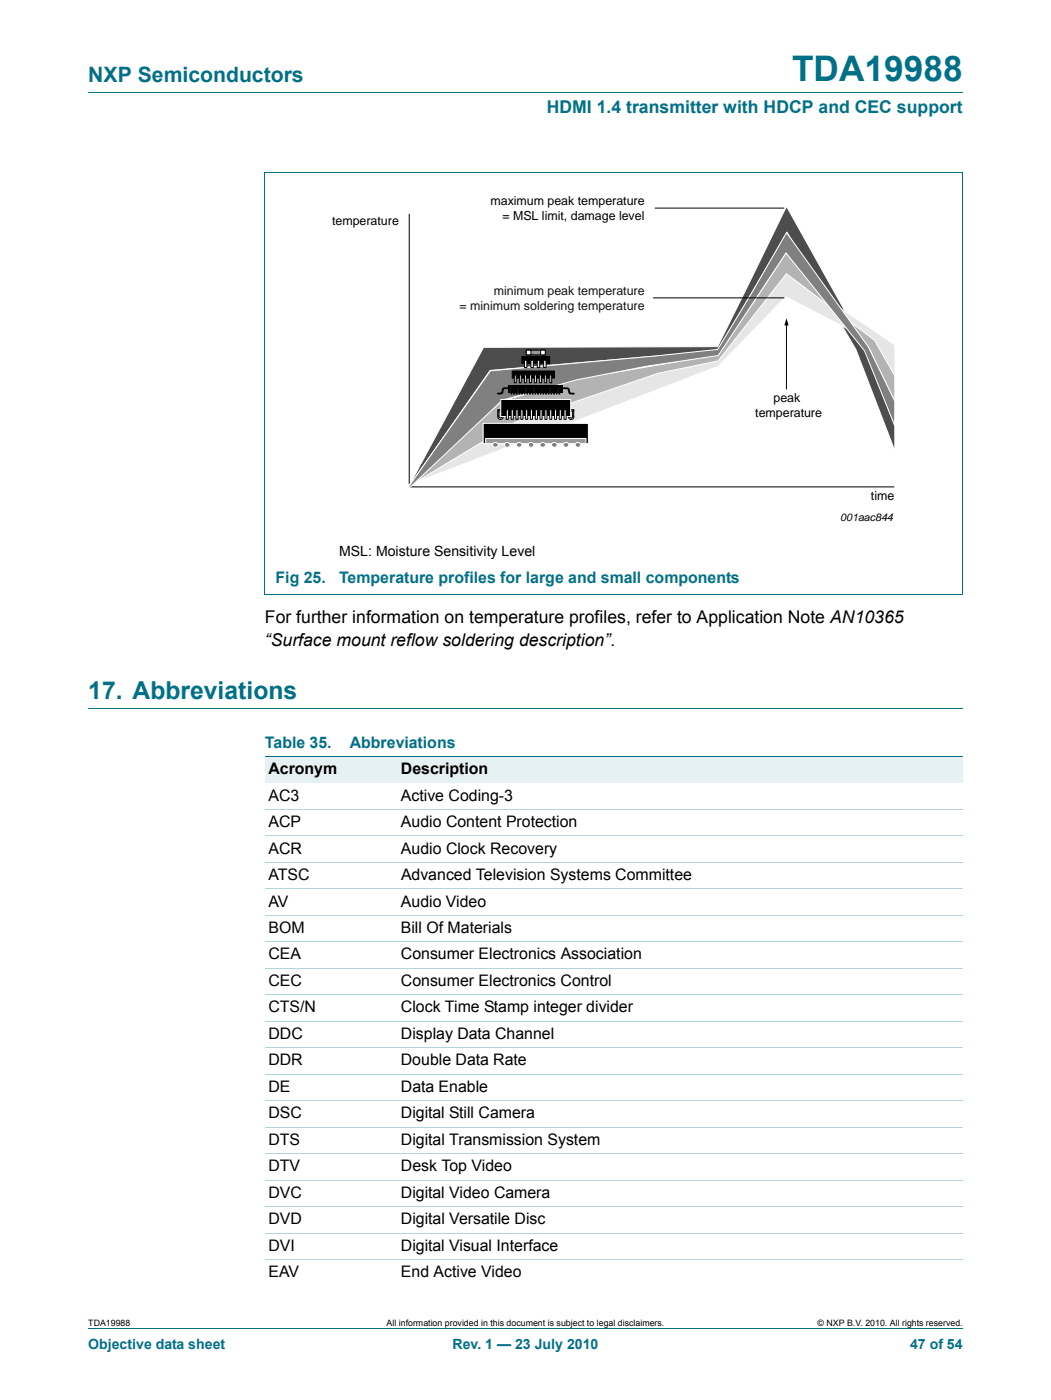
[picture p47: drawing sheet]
<svg xmlns="http://www.w3.org/2000/svg" width="210mm" height="280mm" viewBox="0 0 210 280" stroke-linecap="round" stroke-linejoin="round" font-family="sans-serif">
<defs><g id="words">
<text font-size="7" fill="#007088" x="158.2" y="16.2">TDA19988</text>
<text font-size="4.9" fill="#007088" x="17.6" y="139.6">17. Abbreviations</text>
<text font-size="4.2" fill="#007088" x="17.6" y="16.4">NXP Semiconductors</text>
<text font-size="3.5" fill="#007088" x="109.2" y="22.6">HDMI 1.4 transmitter with HDCP and CEC support</text>
<g font-size="3.5">
<text x="52.9" y="124.6">For further information on temperature profiles, refer to Application Note AN10365</text>
<text x="52.9" y="129">“Surface mount reflow soldering description”.</text>
</g>
<g font-size="3.2" fill="#007088">
<text x="55" y="116.6">Fig 25.</text>
<text x="67.7" y="116.6">Temperature profiles for large and small components</text>
<text x="52.9" y="149.4">Table 35.</text>
<text x="69.9" y="149.4">Abbreviations</text>
</g>
<g font-size="3.2">
<text x="53.6" y="154.7">Acronym</text>
<text x="80.1" y="154.7">Description</text>
<text x="53.6" y="160">AC3</text>
<text x="80.1" y="160">Active Coding-3</text>
<text x="53.6" y="165.3">ACP</text>
<text x="80.1" y="165.3">Audio Content Protection</text>
<text x="53.6" y="170.6">ACR</text>
<text x="80.1" y="170.6">Audio Clock Recovery</text>
<text x="53.6" y="175.9">ATSC</text>
<text x="80.1" y="175.9">Advanced Television Systems Committee</text>
<text x="53.6" y="181.1">AV</text>
<text x="80.1" y="181.1">Audio Video</text>
<text x="53.6" y="186.4">BOM</text>
<text x="53.6" y="191.7">CEA</text>
<text x="80.1" y="186.4">Bill Of Materials</text>
<text x="80.1" y="191.7">Consumer Electronics Association</text>
<text x="53.6" y="197">CEC</text>
<text x="80.1" y="197">Consumer Electronics Control</text>
<text x="53.6" y="202.3">CTS/N</text>
<text x="80.1" y="202.3">Clock Time Stamp integer divider</text>
<text x="53.6" y="207.6">DDC</text>
<text x="80.1" y="207.6">Display Data Channel</text>
<text x="53.6" y="212.9">DDR</text>
<text x="80.1" y="212.9">Double Data Rate</text>
<text x="53.6" y="218.2">DE</text>
<text x="80.1" y="218.2">Data Enable</text>
<text x="53.6" y="223.5">DSC</text>
<text x="80.1" y="223.5">Digital Still Camera</text>
<text x="53.6" y="228.8">DTS</text>
<text x="80.1" y="228.8">Digital Transmission System</text>
<text x="53.6" y="234.1">DTV</text>
<text x="53.6" y="239.4">DVC</text>
<text x="80.1" y="239.4">Digital Video Camera</text>
<text x="80.1" y="234.1">Desk Top Video</text>
<text x="53.6" y="244.6">DVD</text>
<text x="80.1" y="244.6">Digital Versatile Disc</text>
<text x="53.6" y="249.9">DVI</text>
<text x="80.1" y="249.9">Digital Visual Interface</text>
<text x="53.6" y="255.2">EAV</text>
<text x="80.1" y="255.2">End Active Video</text>
</g>
<text font-size="2.8" x="67.7" y="111.1">MSL: Moisture Sensitivity Level</text>
<g font-size="2.8" fill="#007088">
<text x="17.6" y="269.5">Objective data sheet</text>
<text x="90.4" y="269.5">Rev. 1 — 23 July 2010</text>
<text x="181.8" y="269.5">47 of 54</text>
</g>
<g font-size="2.5">
<text x="98" y="40.9">maximum peak temperature</text>
<text x="66.3" y="45">temperature</text>
<text x="100.3" y="44">= MSL limit, damage level</text>
<text x="150.8" y="83.3">temperature</text>
<text x="154.5" y="80.3">peak</text>
<text x="173.9" y="99.9">time</text>
</g>
<g font-size="2.5" fill="#141414">
<text x="98.6" y="58.9">minimum peak temperature</text>
<text x="91.8" y="61.9">= minimum soldering temperature</text>
</g>
<text font-size="2.1" x="167.8" y="104.1">001aac844</text>
<g font-size="1.8">
<text x="17.6" y="264.9">TDA19988</text>
<text x="77.2" y="264.9">All information provided in this document is subject to legal disclaimers.</text>
<text x="163.3" y="264.9">© NXP B.V. 2010. All rights reserved.</text>
</g>
</g></defs>
<path d="M17.6 18.5h174.7M52.9 34.4h139.4M52.9 34.4v84.3M192.3 34.4v84.3M52.9 118.7h139.4M17.6 141.6h174.7M17.6 265.5h174.7" fill="none" stroke="#007088" stroke-width=".2"/>
<path d="M157.1 64.7v13" fill="none" stroke="#000" stroke-width=".2"/>
<path d="M157.1 63.6l.4 1.4h-.8z" fill="#000"/>
<path d="M96.6 69.4l46.7-.1 13.8-28.1 15.6 27.9 6 15.9v5.1l-7.8-20.3-13.7-23.3-13.8 23.6-45.5 3.9-16.4 23.4z" fill-rule="evenodd" fill="#4d4d4d"/>
<path d="M96.6 69.4l46.7-.1 13.8-28.1 15.6 27.9 6 15.9v5.1l-7.8-20.3-13.7-23.3-13.8 23.6-45.5 3.9-16.4 23.4z" fill="none" stroke="#fff" stroke-width=".2"/>
<path d="M81.7 42.7v54.6M81.8 97.3h96.8" fill="none" stroke="#000" stroke-width=".2"/>
<path d="M81.3 97l21.2-12.9 25.1-8.6 15.7-5.2 13.6-15.9 16.8 11 5 3.5 .1 6.2-4.8-6.9-17.1-8.9-13.5 13.9z" fill-rule="evenodd" fill="#e6e6e6" stroke="#fff" stroke-width=".2"/>
<path d="M81.3 97.4l18.8-17.2 15.4-4.5 27.7-4.8 7.3-10.4 6.5-10 16.4 18.8 5.3 11v-5.2l-4.1-7.1-17.5-13.3-13.7 17.4-11.9 2.5-28.7 9.8z" fill-rule="evenodd" fill="#b3b3b3" stroke="#fff" stroke-width=".2"/>
<path d="M97.9 74.1l32.9-3 12.5-1.3 6.9-11.3 6.9-12 16.4 22.9 5.2 10.8v4.8l-6-14.9-15.7-19.6-13.6 20.5-14.3 2.2-13.7 2.7-15.1 4.1-18.4 17.4h-.4z" fill-rule="evenodd" fill="#808080" stroke="#fff" stroke-width=".2"/>
<path d="M130.5 59.5h26.1M130.9 41.6h25.7" fill="none" stroke="#000" stroke-width=".2"/>
<g fill="#000" stroke="#000" stroke-width=".2">
<path d="M102.3 74.1h8.4v1.5h-8.4z" fill-rule="evenodd"/>
<path d="M104.2 71.3h5.6v1.3h-5.6z" fill-rule="evenodd"/>
</g>
<path d="M105.1 70h3.8v.9h-3.8z" fill-rule="evenodd" fill="#9a9a9a" stroke="#000" stroke-width=".2"/>
<g fill="#fff" stroke="#000" stroke-width=".2">
<path d="M105.1 70h.9v.9h-.9z" fill-rule="evenodd"/>
<path d="M108 70h.9v.9h-.9z" fill-rule="evenodd"/>
</g>
<g fill="#fff" stroke="#000" stroke-width=".2">
<path d="M105.8 74.9h.3v1.6h-.3z"/>
<path d="M104.7 74.9h.4v1.6h-.4z"/>
<path d="M103.7 74.9h.4v1.6h-.4z"/>
<path d="M102.7 74.9h.4v1.6h-.4z"/>
<path d="M109.8 74.9h.4v1.6h-.4z"/>
<path d="M108.8 74.9h.4v1.6h-.4z"/>
<path d="M107.8 74.9h.4v1.6h-.4z"/>
<path d="M106.8 74.9h.3v1.6h-.3z"/>
</g>
<path d="M96.5 84.6h21v4.1h-21z" fill-rule="evenodd" fill="#000" stroke="#fff" stroke-width=".2"/>
<path d="M97 87.6h20v1.1h-20z" fill-rule="evenodd" fill="#9a9a9a" stroke="#fff" stroke-width=".2"/>
<g fill="#808080" stroke="#fff" stroke-width=".2">
<circle cx="98.9" cy="88.9" r=".53"/>
<circle cx="101.3" cy="88.9" r=".52"/>
<circle cx="103.7" cy="88.9" r=".52"/>
<circle cx="106" cy="88.9" r=".52"/>
<circle cx="108.4" cy="88.9" r=".53"/>
<circle cx="110.7" cy="88.9" r=".53"/>
<circle cx="113" cy="88.9" r=".53"/>
<circle cx="115.4" cy="88.9" r=".53"/>
</g>
<g fill="#fff" stroke="#000" stroke-width=".2">
<path d="M99.4 83.3h.3a.27 .27 0 0 0 .3 .2 .27 .27 0 0 0 .2-.2h.3a.55 .55 0 0 1-.5 .5 .55 .55 0 0 1-.6-.5z"/>
<path d="M99.4 82.1h.2v1.1h-.2z"/>
<path d="M99.4 81.9h.8l.1 .2h-.9z"/>
<path d="M114.4 82.1h.2v1.1h-.2z"/>
<path d="M113.5 83.3h.3a.27 .27 0 0 0 .3 .2 .27 .27 0 0 0 .2-.2h.3a.55 .55 0 0 1-.5 .5 .55 .55 0 0 1-.6-.5z"/>
<path d="M113.8 81.9h.8v.2h-.8z"/>
<path d="M99.4 78.6l.7-.1 .3-.8 .2-.2h.9v.1l-.8 .1-.3 .8-.2 .2h-.8z"/>
<path d="M112.5 77.5l1 .1 .4 .9 .8 .1v.1h-.9l-.4-1h-.9z"/>
</g>
<path d="M101.5 76.9h11v1.5h-11z" fill="#000"/>
<g fill="#fff" stroke="#000" stroke-width=".2">
<path d="M111.6 77.5h.2v1.2h-.2z"/>
<path d="M111.1 77.5h.2v1.2h-.2z"/>
<path d="M110.5 77.5h.2v1.2h-.2z"/>
<path d="M110 77.5h.2v1.2h-.2z"/>
<path d="M109.5 77.5h.2v1.2h-.2z"/>
<path d="M108.9 77.5h.2v1.2h-.2z"/>
<path d="M108.4 77.5h.2v1.2h-.2z"/>
<path d="M107.9 77.5h.2v1.2h-.2z"/>
<path d="M107.4 77.5h.2v1.2h-.2z"/>
<path d="M106.8 77.5h.2v1.2h-.2z"/>
<path d="M106.3 77.5h.2v1.2h-.2z"/>
<path d="M105.8 77.5h.1v1.2h-.1z"/>
<path d="M105.2 77.5h.2v1.2h-.2z"/>
<path d="M104.7 77.5h.2v1.2h-.2z"/>
<path d="M104.2 77.5h.1v1.2h-.1z"/>
<path d="M103.6 77.5h.2v1.2h-.2z"/>
<path d="M103.1 77.5h.2v1.2h-.2z"/>
<path d="M102.6 77.5h.2v1.2h-.2z"/>
<path d="M102 77.5h.2v1.2h-.2z"/>
<path d="M108.6 72h.5v1.4h-.5z"/>
<path d="M107.3 72h.5v1.4h-.5z"/>
<path d="M106 72h.5v1.4h-.5z"/>
<path d="M104.8 72h.4v1.4h-.4z"/>
</g>
<path d="M100 79.8h14v3.4h-14z" fill-rule="evenodd" fill="#000" stroke="#fff" stroke-width=".2"/>
<g fill="#fff" stroke="#000" stroke-width=".2">
<path d="M101.1 81.9h.4v1.9h-.4z"/>
<path d="M102.1 81.9h.4v1.9h-.4z"/>
<path d="M103 81.9h.5v1.9h-.5z"/>
<path d="M104 81.9h.4v1.9h-.4z"/>
<path d="M105 81.9h.4v1.9h-.4z"/>
<path d="M105.9 81.9h.4v1.9h-.4z"/>
<path d="M106.9 81.9h.4v1.9h-.4z"/>
<path d="M107.8 81.9h.5v1.9h-.5z"/>
<path d="M108.8 81.9h.4v1.9h-.4z"/>
<path d="M109.8 81.9h.4v1.9h-.4z"/>
<path d="M110.7 81.9h.5v1.9h-.5z"/>
<path d="M111.7 81.9h.4v1.9h-.4z"/>
<path d="M112.6 81.9h.5v1.9h-.5z"/>
</g>
<g fill="#e6f1f4">
<path d="M52.9 151.2h26.5v5.3h-26.5z"/>
<path d="M79.4 151.2h112.9v5.3h-112.9z"/>
</g>
<path d="M52.9 151.2h139.4" fill="none" stroke="#007088" stroke-width=".2"/>
<g fill="none" stroke="#b3d4db" stroke-width=".2">
<path d="M52.9 161.8h139.4M52.9 167h139.4M52.9 172.3h139.4M52.9 177.6h139.4M52.9 182.9h139.4M52.9 188.2h139.4M52.9 193.5h139.4M52.9 198.8h139.4M52.9 204.1h139.4M52.9 209.4h139.4M52.9 214.7h139.4M52.9 220h139.4"/>
<path d="M52.9 225.3h139.4M52.9 230.5h139.4M52.9 235.8h139.4M52.9 241.1h139.4M52.9 246.4h139.4M52.9 251.7h139.4"/>
</g>
<use href="#words"/>
</svg>
